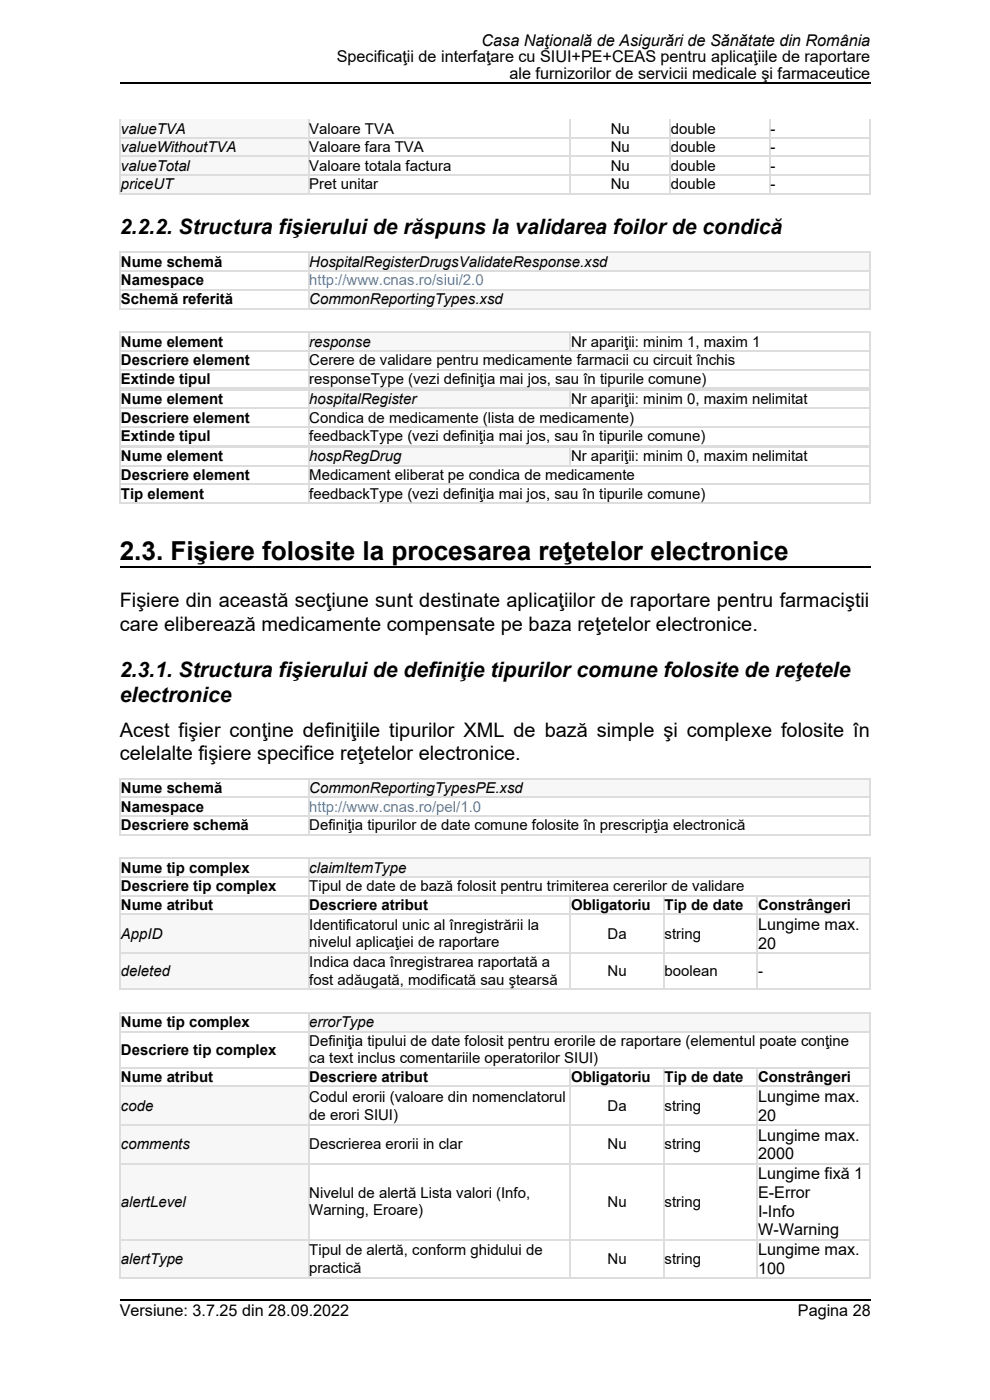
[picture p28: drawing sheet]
<svg xmlns="http://www.w3.org/2000/svg" width="210mm" height="297mm" viewBox="0 0 210 297" stroke-linecap="round" stroke-linejoin="round" font-family="sans-serif">
<defs><g id="words">
<text font-size="5.6" x="25.4" y="118.7">2.3. Fişiere folosite la procesarea reţetelor electronice</text>
<g font-size="4.5">
<text x="25.4" y="49.7">2.2.2. Structura fişierului de răspuns la validarea foilor de condică</text>
<text x="25.4" y="143.6">2.3.1. Structura fişierului de definiţie tipurilor comune folosite de reţetele</text>
<text x="25.4" y="148.9">electronice</text>
</g>
<g font-size="4.2">
<text x="25.4" y="128.8">Fişiere din această secţiune sunt destinate aplicaţiilor de raportare pentru farmaciştii</text>
<text x="25.4" y="133.8">care eliberează medicamente compensate pe baza reţetelor electronice.</text>
<text x="25.4" y="156.3">Acest fişier conţine definiţiile tipurilor XML de bază simple şi complexe folosite în</text>
<text x="25.4" y="161.3">celelalte fişiere specifice reţetelor electronice.</text>
</g>
<g font-size="3.4">
<text x="102.2" y="9.8">Casa Naţională de Asigurări de Sănătate din România</text>
<text x="71.4" y="13.2">Specificaţii de interfaţare cu SIUI+PE+CEAS pentru aplicaţiile de raportare</text>
<text x="108.1" y="16.7">ale furnizorilor de servicii medicale şi farmaceutice</text>
<text x="160.8" y="197.3">Lungime max.</text>
<text x="160.8" y="201.3">20</text>
<text x="160.8" y="233.8">Lungime max.</text>
<text x="160.8" y="237.8">20</text>
<text x="160.8" y="242">Lungime max.</text>
<text x="160.8" y="246">2000</text>
<text x="160.8" y="250.2">Lungime fixă 1</text>
<text x="160.8" y="254.2">E-Error</text>
<text x="160.8" y="258.1">I</text>
<text x="160.8" y="262.1">W-Warning</text>
<text x="161.8" y="258.1">-Info</text>
<text x="160.8" y="266.3">Lungime max.</text>
<text x="160.8" y="270.3">100</text>
<text x="25.4" y="279.3">Versiune: 3.7.25 din 28.09.2022</text>
<text x="169.3" y="279.3">Pagina 28</text>
</g>
<g font-size="3.2">
<text x="25.7" y="28.4">valueTVA</text>
<text x="65.6" y="28.4">Valoare TVA</text>
<text x="129.5" y="28.4">Nu</text>
<text x="142.3" y="28.4">double</text>
<text x="163.4" y="28.4">-</text>
<text x="25.7" y="32.3">valueWithoutTVA</text>
<text x="65.6" y="32.3">Valoare fara TVA</text>
<text x="129.5" y="32.3">Nu</text>
<text x="142.3" y="32.3">double</text>
<text x="163.4" y="32.3">-</text>
<text x="25.7" y="36.2">valueTotal</text>
<text x="25.7" y="40.2">priceUT</text>
<text x="65.6" y="36.2">Valoare totala factura</text>
<text x="65.6" y="40.2">Pret unitar</text>
<text x="129.5" y="36.2">Nu</text>
<text x="129.5" y="40.2">Nu</text>
<text x="142.3" y="36.2">double</text>
<text x="142.3" y="40.2">double</text>
<text x="163.4" y="36.2">-</text>
<text x="163.4" y="40.2">-</text>
<text x="25.7" y="56.6">Nume schemă</text>
<text x="65.6" y="56.6">HospitalRegisterDrugsValidateResponse.xsd</text>
<text x="25.7" y="60.6">Namespace</text>
<text x="25.7" y="64.5">Schemă referită</text>
<text x="65.6" y="64.5">CommonReportingTypes.xsd</text>
<text x="25.7" y="73.5">Nume element</text>
<text x="25.7" y="77.5">Descriere element</text>
<text x="65.6" y="73.5">response</text>
<text x="65.6" y="77.5">Cerere de validare pentru medicamente farmacii cu circuit închis</text>
<text x="121.1" y="73.5">Nr apariţii: minim 1, maxim 1</text>
<text x="25.7" y="81.5">Extinde tipul</text>
<text x="65.6" y="81.5">responseType (vezi definiţia mai jos, sau în tipurile comune)</text>
<text x="25.7" y="85.7">Nume element</text>
<text x="25.7" y="89.7">Descriere element</text>
<text x="65.6" y="85.7">hospitalRegister</text>
<text x="65.6" y="89.7">Condica de medicamente (lista de medicamente)</text>
<text x="121.1" y="85.7">Nr apariţii: minim 0, maxim nelimitat</text>
<text x="25.7" y="93.6">Extinde tipul</text>
<text x="65.6" y="93.6">feedbackType (vezi definiţia mai jos, sau în tipurile comune)</text>
<text x="25.7" y="97.9">Nume element</text>
<text x="25.7" y="101.8">Descriere element</text>
<text x="65.6" y="97.9">hospRegDrug</text>
<text x="65.6" y="101.8">Medicament eliberat pe condica de medicamente</text>
<text x="121.1" y="97.9">Nr apariţii: minim 0, maxim nelimitat</text>
<text x="25.7" y="105.8">Tip element</text>
<text x="65.6" y="105.8">feedbackType (vezi definiţia mai jos, sau în tipurile comune)</text>
<text x="25.7" y="168.2">Nume schemă</text>
<text x="25.7" y="172.2">Namespace</text>
<text x="65.6" y="168.2">CommonReportingTypesPE.xsd</text>
<text x="25.7" y="176.1">Descriere schemă</text>
<text x="65.6" y="176.1">Definiţia tipurilor de date comune folosite în prescripţia electronică</text>
<text x="25.7" y="185.1">Nume tip complex</text>
<text x="65.6" y="185.1">claimItemType</text>
<text x="25.7" y="189.1">Descriere tip complex</text>
<text x="65.6" y="189.1">Tipul de date de bază folosit pentru trimiterea cererilor de validare</text>
<text x="25.7" y="193.1">Nume atribut</text>
<text x="65.6" y="193.1">Descriere atribut</text>
<text x="65.6" y="197.3">I</text>
<text x="66.5" y="197.3">dentificatorul unic al înregistrării la</text>
<text x="121.1" y="193.1">Obligatoriu</text>
<text x="141" y="193.1">Tip de date</text>
<text x="160.8" y="193.1">Constrângeri</text>
<text x="25.7" y="199.1">AppID</text>
<text x="65.6" y="201">nivelul aplicaţiei de raportare</text>
<text x="128.9" y="199.1">Da</text>
<text x="141" y="199.1">string</text>
<text x="25.7" y="207.1">deleted</text>
<text x="65.6" y="205.2">I</text>
<text x="65.6" y="208.9">fost adăugată, modificată sau ştearsă</text>
<text x="66.5" y="205.2">ndica daca înregistrarea raportată a</text>
<text x="128.9" y="207.1">Nu</text>
<text x="141" y="207.1">boolean</text>
<text x="160.8" y="207.1">-</text>
<text x="25.7" y="217.9">Nume tip complex</text>
<text x="65.6" y="217.9">errorType</text>
<text x="65.6" y="221.9">Definiţia tipului de date folosit pentru erorile de raportare (elementul poate conţine</text>
<text x="25.7" y="223.7">Descriere tip complex</text>
<text x="65.6" y="225.6">ca text inclus comentariile operatorilor SIUI)</text>
<text x="25.7" y="229.6">Nume atribut</text>
<text x="65.6" y="229.6">Descriere atribut</text>
<text x="65.6" y="233.8">Codul erorii (valoare din nomenclatorul</text>
<text x="121.1" y="229.6">Obligatoriu</text>
<text x="141" y="229.6">Tip de date</text>
<text x="160.8" y="229.6">Constrângeri</text>
<text x="25.7" y="235.6">code</text>
<text x="65.6" y="237.5">de erori SIUI)</text>
<text x="128.9" y="235.6">Da</text>
<text x="141" y="235.6">string</text>
<text x="25.7" y="243.8">comments</text>
<text x="65.6" y="243.8">Descrierea erorii in clar</text>
<text x="128.9" y="243.8">Nu</text>
<text x="141" y="243.8">string</text>
<text x="25.7" y="256">alertLevel</text>
<text x="65.6" y="254.2">Nivelul de alertă Lista valori (Info,</text>
<text x="65.6" y="257.9">Warning, Eroare)</text>
<text x="128.9" y="256">Nu</text>
<text x="141" y="256">string</text>
<text x="25.7" y="268.2">alertType</text>
<text x="65.6" y="266.3">Tipul de alertă, conform ghidului de</text>
<text x="128.9" y="268.2">Nu</text>
<text x="141" y="268.2">string</text>
<text x="65.6" y="270">practică</text>
</g>
<g font-size="3.2" fill="#4183c4">
<text x="65.6" y="60.6">http://www.cnas.ro/siui/2.0</text>
<text x="65.6" y="172.2">http://www.cnas.ro/pel/1.0</text>
</g>
</g></defs>
<path d="M25.4 25.3h39.9v3.8h-39.9z" fill="#f7f7f7"/>
<g fill="#fff">
<path d="M65.3 25.3h55.6v3.8h-55.6z"/>
<path d="M120.9 25.3h21.1v3.8h-21.1z"/>
<path d="M142 25.3h21.2v3.8h-21.2z"/>
<path d="M163.2 25.3h21.1v3.8h-21.1z"/>
<path d="M25.4 29.1h39.9v4h-39.9z"/>
</g>
<path d="M25.4 29.1h39.9v4h-39.9z" fill="#f7f7f7"/>
<g fill="#fff">
<path d="M65.3 29.1h55.6v4h-55.6z"/>
<path d="M120.9 29.1h21.1v4h-21.1z"/>
<path d="M142 29.1h21.2v4h-21.2z"/>
<path d="M163.2 29.1h21.1v4h-21.1z"/>
<path d="M25.4 33.1h39.9v3.9h-39.9z"/>
</g>
<path d="M25.4 33.1h39.9v3.9h-39.9z" fill="#f7f7f7"/>
<g fill="#fff">
<path d="M65.3 33.1h55.6v3.9h-55.6z"/>
<path d="M120.9 33.1h21.1v3.9h-21.1z"/>
<path d="M142 33.1h21.2v3.9h-21.2z"/>
<path d="M163.2 33.1h21.1v3.9h-21.1z"/>
<path d="M25.4 37h39.9v4h-39.9z"/>
</g>
<path d="M25.4 37h39.9v4h-39.9z" fill="#f7f7f7"/>
<g fill="#fff">
<path d="M65.3 37h55.6v4h-55.6z"/>
<path d="M120.9 37h21.1v4h-21.1z"/>
<path d="M142 37h21.2v4h-21.2z"/>
<path d="M163.2 37h21.1v4h-21.1z"/>
</g>
<path d="M25.4 37.2h159.2M25.4 33.2h159.2M25.4 29.2h159.2M25.5 25.3v16M65.5 25.3v16M121 25.3v16M142.2 25.3v16M163.3 25.3v16M184.5 25.3v16M25.4 41.1h159.2" fill="none" stroke="#ddd" stroke-width=".26"/>
<g fill="#fff">
<path d="M25.4 53.4h39.9v4h-39.9z"/>
<path d="M65.3 53.4h119v4h-119z"/>
</g>
<path d="M65.3 53.4h119v4h-119z" fill="#f7f7f7"/>
<g fill="#fff">
<path d="M25.4 57.4h39.9v4h-39.9z"/>
<path d="M65.3 57.4h119v4h-119z"/>
<path d="M25.4 61.4h39.9v3.9h-39.9z"/>
<path d="M65.3 61.4h119v3.9h-119z"/>
</g>
<path d="M65.3 61.4h119v3.9h-119z" fill="#f7f7f7"/>
<path d="M25.4 57.5h159.2M25.4 53.6h159.2M25.5 53.4v12.2M65.5 53.4v12.2M184.5 53.4v12.2M25.4 65.5h159.2M25.4 61.5h159.2" fill="none" stroke="#ddd" stroke-width=".26"/>
<g fill="#fff">
<path d="M25.4 70.3h39.9v4h-39.9z"/>
<path d="M65.3 70.3h55.6v4h-55.6z"/>
</g>
<path d="M65.3 70.3h55.6v4h-55.6z" fill="#f7f7f7"/>
<g fill="#fff">
<path d="M120.9 70.3h63.4v4h-63.4z"/>
<path d="M25.4 74.3h39.9v4h-39.9z"/>
<path d="M65.3 74.3h119v4h-119z"/>
<path d="M25.4 78.3h39.9v4h-39.9z"/>
<path d="M65.3 78.3h119v4h-119z"/>
</g>
<path d="M25.4 78.4h159.2M25.4 74.4h159.2M25.4 70.5h159.2M25.5 70.3v12.2M65.5 70.3v12.2M121 70.3v4.3M184.5 70.3v12.2M25.4 82.4h159.2" fill="none" stroke="#ddd" stroke-width=".26"/>
<g fill="#fff">
<path d="M25.4 82.5h39.9v4h-39.9z"/>
<path d="M65.3 82.5h55.6v4h-55.6z"/>
</g>
<path d="M65.3 82.5h55.6v4h-55.6z" fill="#f7f7f7"/>
<g fill="#fff">
<path d="M120.9 82.5h63.4v4h-63.4z"/>
<path d="M25.4 86.5h39.9v3.9h-39.9z"/>
<path d="M65.3 86.5h119v3.9h-119z"/>
<path d="M25.4 90.4h39.9v4h-39.9z"/>
<path d="M65.3 90.4h119v4h-119z"/>
</g>
<path d="M25.4 94.5h159.2M25.4 90.6h159.2M25.4 86.6h159.2M25.4 82.6h159.2M25.5 82.5v12.2M65.5 82.5v12.2M121 82.5v4.2M184.5 82.5v12.2" fill="none" stroke="#ddd" stroke-width=".26"/>
<g fill="#fff">
<path d="M25.4 94.7h39.9v3.9h-39.9z"/>
<path d="M65.3 94.7h55.6v3.9h-55.6z"/>
</g>
<path d="M65.3 94.7h55.6v3.9h-55.6z" fill="#f7f7f7"/>
<g fill="#fff">
<path d="M120.9 94.7h63.4v3.9h-63.4z"/>
<path d="M25.4 98.6h39.9v4h-39.9z"/>
<path d="M65.3 98.6h119v4h-119z"/>
<path d="M25.4 102.6h39.9v4h-39.9z"/>
<path d="M65.3 102.6h119v4h-119z"/>
</g>
<path d="M25.4 98.8h159.2M25.4 94.8h159.2M25.5 94.7v12.1M65.5 94.7v12.1M121 94.7v4.2M184.5 94.7v12.1M25.4 106.7h159.2M25.4 102.7h159.2" fill="none" stroke="#ddd" stroke-width=".26"/>
<path d="M25.4 120.2h159.2" fill="none" stroke="#000" stroke-width=".26"/>
<g fill="#fff">
<path d="M25.4 165h39.9v4h-39.9z"/>
<path d="M65.3 165h119v4h-119z"/>
</g>
<path d="M65.3 165h119v4h-119z" fill="#f7f7f7"/>
<g fill="#fff">
<path d="M25.4 169h39.9v4h-39.9z"/>
<path d="M65.3 169h119v4h-119z"/>
<path d="M25.4 173h39.9v3.9h-39.9z"/>
<path d="M65.3 173h119v3.9h-119z"/>
</g>
<path d="M25.4 177.1h159.2M25.4 173.1h159.2M25.4 169.1h159.2M25.4 165.2h159.2M25.5 165v12.2M65.5 165v12.2M184.5 165v12.2" fill="none" stroke="#ddd" stroke-width=".26"/>
<g fill="#fff">
<path d="M25.4 182h39.9v3.9h-39.9z"/>
<path d="M65.3 182h119v3.9h-119z"/>
</g>
<path d="M65.3 182h119v3.9h-119z" fill="#f7f7f7"/>
<g fill="#fff">
<path d="M25.4 185.9h39.9v4h-39.9z"/>
<path d="M65.3 185.9h119v4h-119z"/>
<path d="M25.4 189.9h39.9v4h-39.9z"/>
<path d="M65.3 189.9h55.6v4h-55.6z"/>
<path d="M120.9 189.9h19.8v4h-19.8z"/>
<path d="M140.7 189.9h19.8v4h-19.8z"/>
<path d="M160.5 189.9h23.8v4h-23.8z"/>
<path d="M25.4 193.9h39.9v8.2h-39.9z"/>
</g>
<path d="M25.4 193.9h39.9v8.2h-39.9z" fill="#f7f7f7"/>
<g fill="#fff">
<path d="M65.3 193.9h55.6v8.2h-55.6z"/>
<path d="M120.9 193.9h19.8v8.2h-19.8z"/>
<path d="M140.7 193.9h19.8v8.2h-19.8z"/>
<path d="M160.5 193.9h23.8v8.2h-23.8z"/>
<path d="M25.4 202.1h39.9v7.6h-39.9z"/>
</g>
<path d="M25.4 202.1h39.9v7.6h-39.9z" fill="#f7f7f7"/>
<g fill="#fff">
<path d="M65.3 202.1h55.6v7.6h-55.6z"/>
<path d="M120.9 202.1h19.8v7.6h-19.8z"/>
<path d="M140.7 202.1h19.8v7.6h-19.8z"/>
<path d="M160.5 202.1h23.8v7.6h-23.8z"/>
</g>
<path d="M25.4 194h159.2M25.4 190h159.2M25.4 186.1h159.2M25.4 182.1h159.2M25.5 182v28M65.5 182v28M121 189.9v20.1M140.8 189.9v20.1M160.7 189.9v20.1M184.5 182v28M25.4 202.2h159.2M25.4 209.9h159.2" fill="none" stroke="#ddd" stroke-width=".26"/>
<g fill="#fff">
<path d="M25.4 214.7h39.9v4h-39.9z"/>
<path d="M65.3 214.7h119v4h-119z"/>
</g>
<path d="M65.3 214.7h119v4h-119z" fill="#f7f7f7"/>
<g fill="#fff">
<path d="M25.4 218.7h39.9v7.7h-39.9z"/>
<path d="M65.3 218.7h119v7.7h-119z"/>
<path d="M25.4 226.4h39.9v4h-39.9z"/>
<path d="M65.3 226.4h55.6v4h-55.6z"/>
<path d="M120.9 226.4h19.8v4h-19.8z"/>
<path d="M140.7 226.4h19.8v4h-19.8z"/>
<path d="M160.5 226.4h23.8v4h-23.8z"/>
<path d="M25.4 230.4h39.9v8.2h-39.9z"/>
</g>
<path d="M25.4 230.4h39.9v8.2h-39.9z" fill="#f7f7f7"/>
<g fill="#fff">
<path d="M65.3 230.4h55.6v8.2h-55.6z"/>
<path d="M120.9 230.4h19.8v8.2h-19.8z"/>
<path d="M140.7 230.4h19.8v8.2h-19.8z"/>
<path d="M160.5 230.4h23.8v8.2h-23.8z"/>
<path d="M25.4 238.6h39.9v8.2h-39.9z"/>
</g>
<path d="M25.4 238.6h39.9v8.2h-39.9z" fill="#f7f7f7"/>
<g fill="#fff">
<path d="M65.3 238.6h55.6v8.2h-55.6z"/>
<path d="M120.9 238.6h19.8v8.2h-19.8z"/>
<path d="M140.7 238.6h19.8v8.2h-19.8z"/>
<path d="M160.5 238.6h23.8v8.2h-23.8z"/>
<path d="M25.4 246.8h39.9v16.1h-39.9z"/>
</g>
<path d="M25.4 246.8h39.9v16.1h-39.9z" fill="#f7f7f7"/>
<g fill="#fff">
<path d="M65.3 246.8h55.6v16.1h-55.6z"/>
<path d="M120.9 246.8h19.8v16.1h-19.8z"/>
<path d="M140.7 246.8h19.8v16.1h-19.8z"/>
<path d="M160.5 246.8h23.8v16.1h-23.8z"/>
<path d="M25.4 262.9h39.9v8.2h-39.9z"/>
</g>
<path d="M25.4 262.9h39.9v8.2h-39.9z" fill="#f7f7f7"/>
<g fill="#fff">
<path d="M65.3 262.9h55.6v8.2h-55.6z"/>
<path d="M120.9 262.9h19.8v8.2h-19.8z"/>
<path d="M140.7 262.9h19.8v8.2h-19.8z"/>
<path d="M160.5 262.9h23.8v8.2h-23.8z"/>
</g>
<g fill="none" stroke="#ddd" stroke-width=".26">
<path d="M25.4 218.8h159.2M25.4 214.9h159.2M25.5 214.7v56.6M65.5 214.7v56.6M184.5 214.7v56.6M25.4 238.7h159.2M25.4 230.5h159.2M25.4 226.5h159.2M121 226.4v44.9M140.8 226.4v44.9M160.7 226.4v44.9M25.4 246.9h159.2"/>
<path d="M25.4 263h159.2M25.4 271.2h159.2"/>
</g>
<path d="M25.4 17.6h159.2M25.4 275.7h159.2" fill="none" stroke="#000" stroke-width=".26"/>
<use href="#words"/>
</svg>
